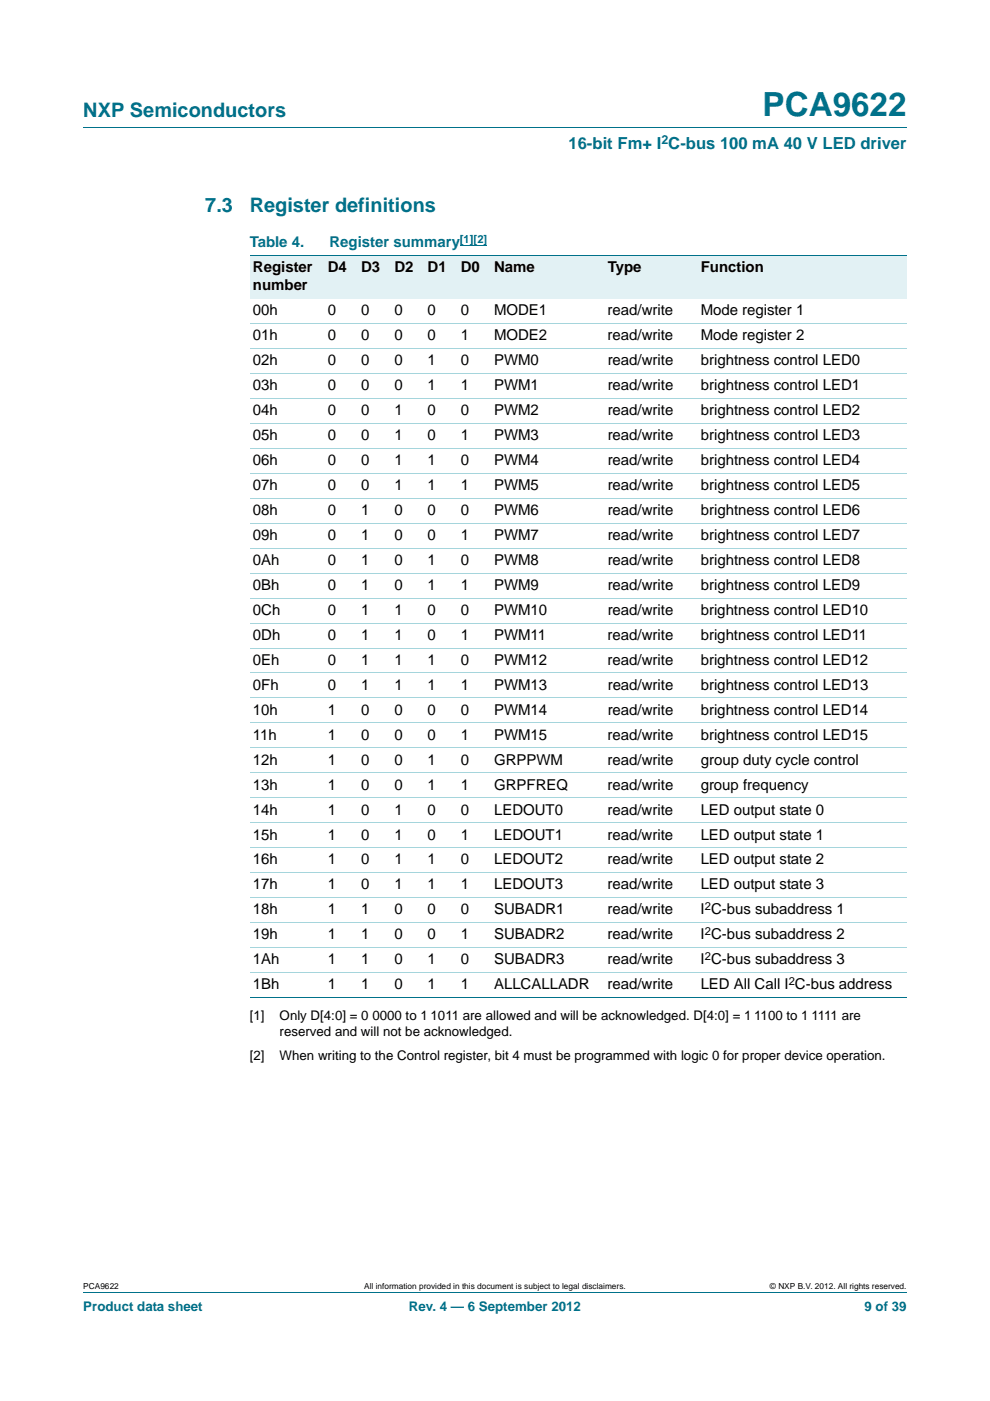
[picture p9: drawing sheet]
<svg xmlns="http://www.w3.org/2000/svg" width="210mm" height="297mm" viewBox="0 0 210 297" stroke-linecap="round" stroke-linejoin="round" font-family="sans-serif">
<defs><g id="words">
<text font-size="7" fill="#00718a" x="161.7" y="24.6">PCA9622</text>
<g font-size="4.2" fill="#00718a">
<text x="17.7" y="24.9">NXP Semiconductors</text>
<text x="43.5" y="45">7.3</text>
<text x="53" y="45">Register definitions</text>
</g>
<text font-size="3.5" fill="#00718a" x="120.6" y="31.6">16-bit Fm+ I C-bus 100 mA 40 V LED driver</text>
<g font-size="3.2" fill="#00718a">
<text x="53" y="52.4">Table 4.</text>
<text x="69.9" y="52.4">Register summary</text>
</g>
<g font-size="3.2">
<text x="53.7" y="57.7">Register</text>
<text x="69.5" y="57.7">D4</text>
<text x="76.6" y="57.7">D3</text>
<text x="83.7" y="57.7">D2</text>
<text x="90.7" y="57.7">D1</text>
<text x="97.7" y="57.7">D0</text>
<text x="104.8" y="57.7">Name</text>
<text x="128.9" y="57.7">Type</text>
<text x="148.6" y="57.7">Function</text>
<text x="53.7" y="61.6">number</text>
<text x="53.7" y="66.8">00h</text>
<text x="69.5" y="66.8">0</text>
<text x="76.6" y="66.8">0</text>
<text x="83.6" y="66.8">0</text>
<text x="90.7" y="66.8">0</text>
<text x="97.7" y="66.8">0</text>
<text x="104.8" y="66.8">MODE1</text>
<text x="128.9" y="66.8">read/write</text>
<text x="148.6" y="66.8">Mode register 1</text>
<text x="53.7" y="72.1">01h</text>
<text x="53.7" y="77.4">02h</text>
<text x="69.5" y="72.1">0</text>
<text x="69.5" y="77.4">0</text>
<text x="76.6" y="72.1">0</text>
<text x="76.6" y="77.4">0</text>
<text x="83.6" y="72.1">0</text>
<text x="83.7" y="77.4">0</text>
<text x="90.7" y="72.1">0</text>
<text x="90.7" y="77.4">1</text>
<text x="97.7" y="72.1">1</text>
<text x="97.7" y="77.4">0</text>
<text x="104.8" y="72.1">MODE2</text>
<text x="104.8" y="77.4">PWM0</text>
<text x="128.9" y="72.1">read/write</text>
<text x="128.9" y="77.4">read/write</text>
<text x="148.6" y="72.1">Mode register 2</text>
<text x="148.6" y="77.4">brightness control LED0</text>
<text x="53.7" y="82.7">03h</text>
<text x="69.5" y="82.7">0</text>
<text x="76.6" y="82.7">0</text>
<text x="83.7" y="82.7">0</text>
<text x="90.7" y="82.7">1</text>
<text x="97.7" y="82.7">1</text>
<text x="104.8" y="82.7">PWM1</text>
<text x="128.9" y="82.7">read/write</text>
<text x="148.6" y="82.7">brightness control LED1</text>
<text x="53.7" y="88">04h</text>
<text x="69.5" y="88">0</text>
<text x="76.6" y="88">0</text>
<text x="83.7" y="88">1</text>
<text x="90.7" y="88">0</text>
<text x="97.7" y="88">0</text>
<text x="104.8" y="88">PWM2</text>
<text x="128.9" y="88">read/write</text>
<text x="148.6" y="88">brightness control LED2</text>
<text x="53.7" y="93.3">05h</text>
<text x="69.5" y="93.3">0</text>
<text x="76.6" y="93.3">0</text>
<text x="83.7" y="93.3">1</text>
<text x="90.7" y="93.3">0</text>
<text x="97.7" y="93.3">1</text>
<text x="104.8" y="93.3">PWM3</text>
<text x="128.9" y="93.3">read/write</text>
<text x="148.6" y="93.3">brightness control LED3</text>
<text x="53.7" y="98.6">06h</text>
<text x="69.5" y="98.6">0</text>
<text x="76.6" y="98.6">0</text>
<text x="83.7" y="98.6">1</text>
<text x="90.7" y="98.6">1</text>
<text x="97.7" y="98.6">0</text>
<text x="104.8" y="98.6">PWM4</text>
<text x="128.9" y="98.6">read/write</text>
<text x="148.6" y="98.6">brightness control LED4</text>
<text x="53.7" y="103.9">07h</text>
<text x="69.5" y="103.9">0</text>
<text x="76.6" y="103.9">0</text>
<text x="83.7" y="103.9">1</text>
<text x="90.7" y="103.9">1</text>
<text x="97.7" y="103.9">1</text>
<text x="104.8" y="103.9">PWM5</text>
<text x="128.9" y="103.9">read/write</text>
<text x="148.6" y="103.9">brightness control LED5</text>
<text x="53.7" y="109.2">08h</text>
<text x="69.5" y="109.2">0</text>
<text x="76.6" y="109.2">1</text>
<text x="83.7" y="109.2">0</text>
<text x="90.7" y="109.2">0</text>
<text x="97.7" y="109.2">0</text>
<text x="104.8" y="109.2">PWM6</text>
<text x="128.9" y="109.2">read/write</text>
<text x="148.6" y="109.2">brightness control LED6</text>
<text x="53.7" y="114.5">09h</text>
<text x="53.7" y="119.8">0Ah</text>
<text x="69.5" y="119.8">0</text>
<text x="69.5" y="114.5">0</text>
<text x="76.6" y="119.8">1</text>
<text x="76.6" y="114.5">1</text>
<text x="83.6" y="119.8">0</text>
<text x="83.7" y="114.5">0</text>
<text x="90.7" y="119.8">1</text>
<text x="90.7" y="114.5">0</text>
<text x="97.7" y="119.8">0</text>
<text x="97.7" y="114.5">1</text>
<text x="104.8" y="119.8">PWM8</text>
<text x="104.8" y="114.5">PWM7</text>
<text x="128.9" y="119.8">read/write</text>
<text x="128.9" y="114.5">read/write</text>
<text x="148.6" y="114.5">brightness control LED7</text>
<text x="148.6" y="119.8">brightness control LED8</text>
<text x="53.7" y="125.1">0Bh</text>
<text x="69.5" y="125.1">0</text>
<text x="76.6" y="125.1">1</text>
<text x="83.6" y="125.1">0</text>
<text x="90.7" y="125.1">1</text>
<text x="97.7" y="125.1">1</text>
<text x="104.8" y="125.1">PWM9</text>
<text x="128.9" y="125.1">read/write</text>
<text x="148.6" y="125.1">brightness control LED9</text>
<text x="53.7" y="130.4">0Ch</text>
<text x="69.5" y="130.4">0</text>
<text x="76.6" y="130.4">1</text>
<text x="83.6" y="130.4">1</text>
<text x="90.7" y="130.4">0</text>
<text x="97.7" y="130.4">0</text>
<text x="104.8" y="130.4">PWM10</text>
<text x="128.9" y="130.4">read/write</text>
<text x="148.6" y="130.4">brightness control LED10</text>
<text x="53.7" y="135.7">0Dh</text>
<text x="69.5" y="135.7">0</text>
<text x="76.6" y="135.7">1</text>
<text x="83.6" y="135.7">1</text>
<text x="90.7" y="135.7">0</text>
<text x="97.7" y="135.7">1</text>
<text x="104.8" y="135.7">PWM11</text>
<text x="128.9" y="135.7">read/write</text>
<text x="148.6" y="135.7">brightness control LED11</text>
<text x="53.7" y="140.9">0Eh</text>
<text x="69.5" y="140.9">0</text>
<text x="76.6" y="140.9">1</text>
<text x="83.6" y="140.9">1</text>
<text x="90.7" y="140.9">1</text>
<text x="97.7" y="140.9">0</text>
<text x="104.8" y="140.9">PWM12</text>
<text x="128.9" y="140.9">read/write</text>
<text x="148.6" y="140.9">brightness control LED12</text>
<text x="53.7" y="146.2">0Fh</text>
<text x="69.5" y="146.2">0</text>
<text x="76.6" y="146.2">1</text>
<text x="83.7" y="146.2">1</text>
<text x="90.7" y="146.2">1</text>
<text x="97.7" y="146.2">1</text>
<text x="104.8" y="146.2">PWM13</text>
<text x="128.9" y="146.2">read/write</text>
<text x="148.6" y="146.2">brightness control LED13</text>
<text x="53.7" y="151.5">10h</text>
<text x="69.5" y="151.5">1</text>
<text x="76.6" y="151.5">0</text>
<text x="83.6" y="151.5">0</text>
<text x="90.7" y="151.5">0</text>
<text x="97.7" y="151.5">0</text>
<text x="104.8" y="151.5">PWM14</text>
<text x="128.9" y="151.5">read/write</text>
<text x="148.6" y="151.5">brightness control LED14</text>
<text x="53.7" y="156.8">11h</text>
<text x="69.5" y="156.8">1</text>
<text x="76.6" y="156.8">0</text>
<text x="83.6" y="156.8">0</text>
<text x="90.7" y="156.8">0</text>
<text x="97.7" y="156.8">1</text>
<text x="104.8" y="156.8">PWM15</text>
<text x="128.9" y="156.8">read/write</text>
<text x="148.6" y="156.8">brightness control LED15</text>
<text x="53.7" y="162.1">12h</text>
<text x="53.7" y="167.4">13h</text>
<text x="69.5" y="162.1">1</text>
<text x="69.5" y="167.4">1</text>
<text x="76.6" y="162.1">0</text>
<text x="76.6" y="167.4">0</text>
<text x="83.6" y="162.1">0</text>
<text x="83.6" y="167.4">0</text>
<text x="90.7" y="162.1">1</text>
<text x="90.7" y="167.4">1</text>
<text x="97.7" y="162.1">0</text>
<text x="97.7" y="167.4">1</text>
<text x="104.8" y="162.1">GRPPWM</text>
<text x="104.8" y="167.4">GRPFREQ</text>
<text x="128.9" y="167.4">read/write</text>
<text x="128.9" y="162.1">read/write</text>
<text x="148.6" y="167.4">group frequency</text>
<text x="148.6" y="162.1">group duty cycle control</text>
<text x="53.7" y="172.7">14h</text>
<text x="69.5" y="172.7">1</text>
<text x="76.6" y="172.7">0</text>
<text x="83.6" y="172.7">1</text>
<text x="90.7" y="172.7">0</text>
<text x="97.7" y="172.7">0</text>
<text x="104.8" y="172.7">LEDOUT0</text>
<text x="128.9" y="172.7">read/write</text>
<text x="148.6" y="172.7">LED output state 0</text>
<text x="53.7" y="178">15h</text>
<text x="69.5" y="178">1</text>
<text x="76.6" y="178">0</text>
<text x="83.6" y="178">1</text>
<text x="90.7" y="178">0</text>
<text x="97.7" y="178">1</text>
<text x="104.8" y="178">LEDOUT1</text>
<text x="128.9" y="178">read/write</text>
<text x="148.6" y="178">LED output state 1</text>
<text x="53.7" y="183.3">16h</text>
<text x="69.5" y="183.3">1</text>
<text x="76.6" y="183.3">0</text>
<text x="83.6" y="183.3">1</text>
<text x="90.7" y="183.3">1</text>
<text x="97.7" y="183.3">0</text>
<text x="104.8" y="183.3">LEDOUT2</text>
<text x="128.9" y="183.3">read/write</text>
<text x="148.6" y="183.3">LED output state 2</text>
<text x="53.7" y="188.6">17h</text>
<text x="69.5" y="188.6">1</text>
<text x="76.6" y="188.6">0</text>
<text x="83.6" y="188.6">1</text>
<text x="90.7" y="188.6">1</text>
<text x="97.7" y="188.6">1</text>
<text x="104.8" y="188.6">LEDOUT3</text>
<text x="128.9" y="188.6">read/write</text>
<text x="148.6" y="188.6">LED output state 3</text>
<text x="53.7" y="193.9">18h</text>
<text x="69.5" y="193.9">1</text>
<text x="76.6" y="193.9">1</text>
<text x="83.6" y="193.9">0</text>
<text x="90.7" y="193.9">0</text>
<text x="97.7" y="193.9">0</text>
<text x="104.8" y="193.9">SUBADR1</text>
<text x="128.9" y="193.9">read/write</text>
<text x="148.6" y="193.9">I C-bus subaddress 1</text>
<text x="53.7" y="199.1">19h</text>
<text x="69.5" y="199.1">1</text>
<text x="76.6" y="199.1">1</text>
<text x="83.6" y="199.1">0</text>
<text x="90.7" y="199.1">0</text>
<text x="97.7" y="199.1">1</text>
<text x="104.8" y="199.1">SUBADR2</text>
<text x="128.9" y="199.1">read/write</text>
<text x="148.6" y="199.1">I C-bus subaddress 2</text>
<text x="53.7" y="204.4">1Ah</text>
<text x="53.7" y="209.7">1Bh</text>
<text x="69.5" y="209.7">1</text>
<text x="69.5" y="204.4">1</text>
<text x="76.6" y="204.4">1</text>
<text x="76.6" y="209.7">1</text>
<text x="83.6" y="204.4">0</text>
<text x="83.6" y="209.7">0</text>
<text x="90.7" y="204.4">1</text>
<text x="90.7" y="209.7">1</text>
<text x="97.7" y="204.4">0</text>
<text x="97.7" y="209.7">1</text>
<text x="104.8" y="204.4">SUBADR3</text>
<text x="104.8" y="209.7">ALLCALLADR</text>
<text x="128.9" y="204.4">read/write</text>
<text x="128.9" y="209.7">read/write</text>
<text x="148.6" y="204.4">I C-bus subaddress 3</text>
<text x="148.6" y="209.7">LED All Call I C-bus address</text>
</g>
<g font-size="2.8">
<text x="53" y="216.2">[1]</text>
<text x="59.3" y="216.2">Only D[4:0] = 0 0000 to 1 1011 are allowed and will be acknowledged. D[4:0] = 1 1100 to 1 1111 are</text>
<text x="59.3" y="219.7">reserved and will not be acknowledged.</text>
<text x="53" y="224.7">[2]</text>
<text x="59.3" y="224.7">When writing to the Control register, bit 4 must be programmed with logic 0 for proper device operation.</text>
</g>
<g font-size="2.8" fill="#00718a">
<text x="17.7" y="277.9">Product data sheet</text>
<text x="86.7" y="277.9">Rev. 4 — 6 September 2012</text>
<text x="183.4" y="277.9">9 of 39</text>
</g>
<text font-size="2.6" fill="#00718a" x="140.3" y="30.5">2</text>
<text font-size="2.4" fill="#00f" x="97.6" y="51.4">[1][2]</text>
<g font-size="2.4">
<text x="149.5" y="192.9">2</text>
<text x="149.5" y="198.2">2</text>
<text x="149.5" y="203.5">2</text>
<text x="167.3" y="208.8">2</text>
</g>
<g font-size="1.8">
<text x="17.7" y="273.3">PCA9622</text>
<text x="77.3" y="273.3">All information provided in this document is subject to legal disclaimers.</text>
<text x="163.3" y="273.3">© NXP B.V. 2012. All rights reserved.</text>
</g>
</g></defs>
<path d="M17.7 27h174.6M17.7 273.9h174.6" fill="none" stroke="#00718a" stroke-width=".21"/>
<path d="M97.6 52.1h5.8" fill="none" stroke="#00f" stroke-width=".21"/>
<g fill="#e2f1f4">
<path d="M53 54.1h15.8v9.2h-15.8z"/>
<path d="M68.8 54.1h7.1v9.2h-7.1z"/>
<path d="M75.9 54.1h7v9.2h-7z"/>
<path d="M82.9 54.1h7.1v9.2h-7.1z"/>
<path d="M90 54.1h7v9.2h-7z"/>
<path d="M97 54.1h7.1v9.2h-7.1z"/>
<path d="M104.1 54.1h24.1v9.2h-24.1z"/>
<path d="M128.2 54.1h19.7v9.2h-19.7z"/>
<path d="M147.9 54.1h44.4v9.2h-44.4z"/>
</g>
<path d="M53 54.1h139.3M53 211.5h139.3" fill="none" stroke="#00718a" stroke-width=".21"/>
<g fill="none" stroke="#a5d5dc" stroke-width=".21">
<path d="M53 68.6h139.3M53 73.9h139.3M53 79.2h139.3M53 84.5h139.3M53 89.8h139.3M53 95.1h139.3M53 100.4h139.3M53 105.6h139.3M53 110.9h139.3M53 116.2h139.3M53 121.5h139.3M53 126.8h139.3"/>
<path d="M53 132.1h139.3M53 137.4h139.3M53 142.7h139.3M53 148h139.3M53 153.3h139.3M53 158.6h139.3M53 163.9h139.3M53 169.2h139.3M53 174.5h139.3M53 179.7h139.3M53 185h139.3M53 190.3h139.3"/>
<path d="M53 195.6h139.3M53 200.9h139.3M53 206.2h139.3"/>
</g>
<use href="#words"/>
</svg>
